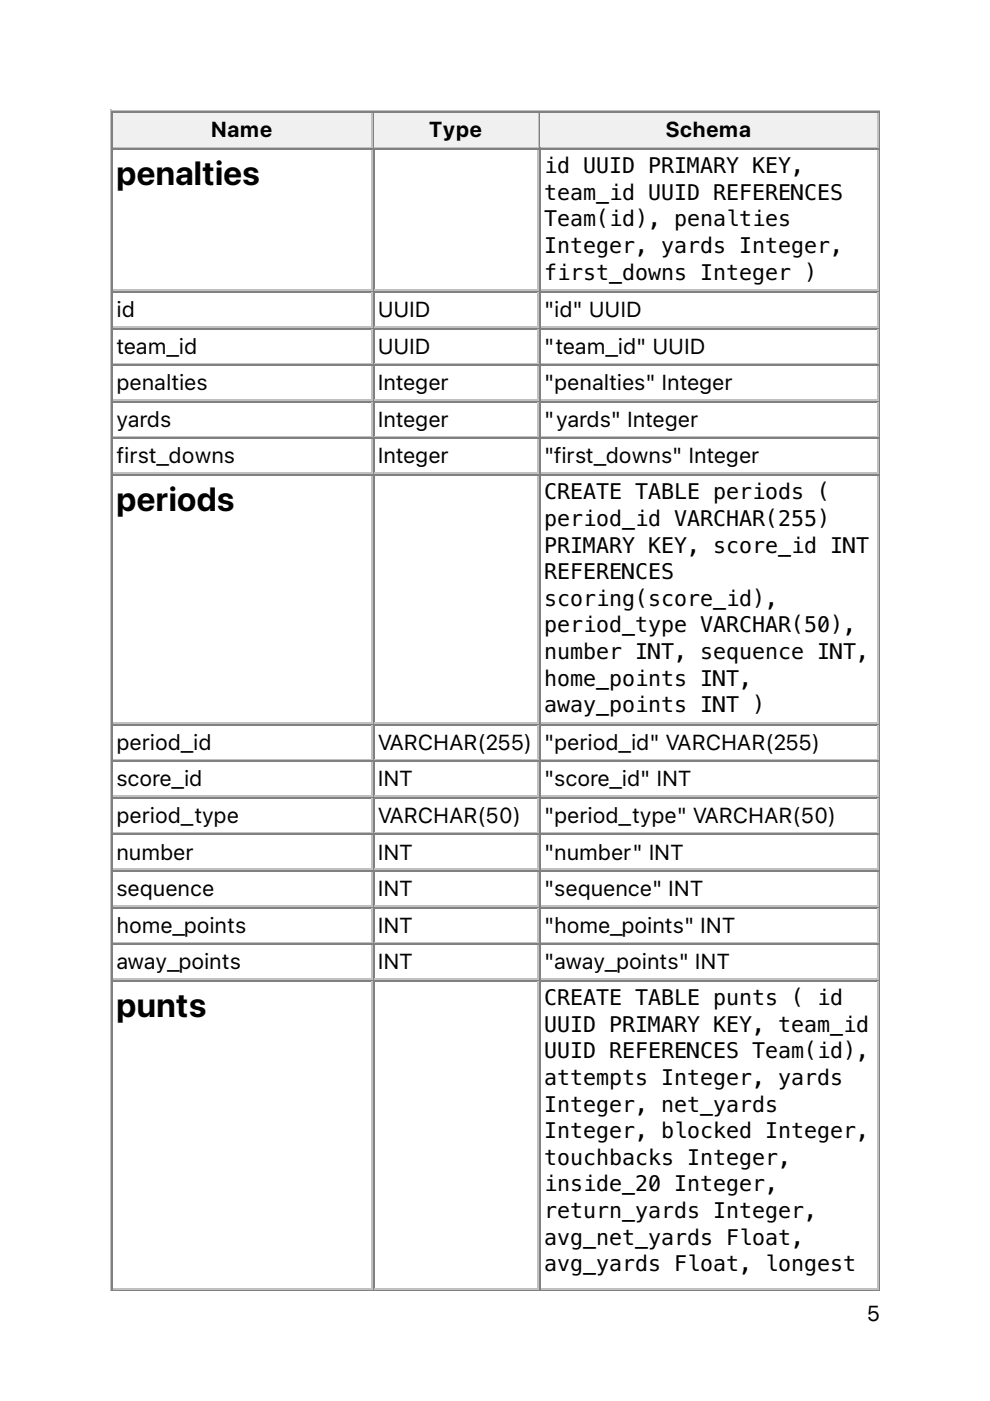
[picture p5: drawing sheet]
<svg xmlns="http://www.w3.org/2000/svg" width="210mm" height="297mm" viewBox="0 0 210 297" stroke-linecap="round" stroke-linejoin="round" font-family="sans-serif">
<defs><g id="words">
<g font-size="7.1">
<text x="24.7" y="39.3">penalties</text>
<text x="24.7" y="108.4">periods</text>
<text x="24.7" y="215.7">punts</text>
</g>
<g font-size="4.6">
<text x="44.8" y="29.1">Name</text>
<text x="91" y="29.1">Type</text>
<text x="141.2" y="29.1">Schema</text>
<text x="115.4" y="36.7">id UUID PRIMARY KEY,</text>
<text x="115.4" y="42.4">team_id UUID REFERENCES</text>
<text x="115.4" y="48">Team(id), penalties</text>
<text x="115.4" y="53.6">Integer, yards Integer,</text>
<text x="115.4" y="59.3">first_downs Integer )</text>
<text x="24.7" y="67.2">id</text>
<text x="80.1" y="67.2">UUID</text>
<text x="115.4" y="67.2">&quot;id&quot; UUID</text>
<text x="24.7" y="75">team_id</text>
<text x="80.1" y="75">UUID</text>
<text x="115.4" y="75">&quot;team_id&quot; UUID</text>
<text x="24.7" y="82.7">penalties</text>
<text x="80.1" y="82.7">Integer</text>
<text x="115.4" y="82.7">&quot;penalties&quot; Integer</text>
<text x="24.7" y="90.5">yards</text>
<text x="80.1" y="90.5">Integer</text>
<text x="115.4" y="90.5">&quot;yards&quot; Integer</text>
<text x="24.7" y="98.3">first_downs</text>
<text x="80.1" y="98.3">Integer</text>
<text x="115.4" y="98.3">&quot;first_downs&quot; Integer</text>
<text x="115.4" y="105.9">CREATE TABLE periods (</text>
<text x="115.4" y="111.5">period_id VARCHAR(255)</text>
<text x="115.4" y="117.1">PRIMARY KEY, score_id INT</text>
<text x="115.4" y="122.8">REFERENCES</text>
<text x="115.4" y="128.4">scoring(score_id),</text>
<text x="115.4" y="134.1">period_type VARCHAR(50),</text>
<text x="115.4" y="139.7">number INT, sequence INT,</text>
<text x="115.4" y="145.4">home_points INT,</text>
<text x="115.4" y="151">away_points INT )</text>
<text x="24.7" y="158.9">period_id</text>
<text x="80.1" y="158.9">VARCHAR(255)</text>
<text x="115.4" y="158.9">&quot;period_id&quot; VARCHAR(255)</text>
<text x="24.7" y="166.7">score_id</text>
<text x="80.1" y="166.7">INT</text>
<text x="115.4" y="166.7">&quot;score_id&quot; INT</text>
<text x="24.7" y="174.5">period_type</text>
<text x="80.1" y="174.5">VARCHAR(50)</text>
<text x="115.4" y="174.5">&quot;period_type&quot; VARCHAR(50)</text>
<text x="24.7" y="182.2">number</text>
<text x="80.1" y="182.2">INT</text>
<text x="115.4" y="182.2">&quot;number&quot; INT</text>
<text x="24.7" y="190">sequence</text>
<text x="80.1" y="190">INT</text>
<text x="115.4" y="190">&quot;sequence&quot; INT</text>
<text x="24.7" y="197.8">home_points</text>
<text x="80.1" y="197.8">INT</text>
<text x="115.4" y="197.8">&quot;home_points&quot; INT</text>
<text x="24.7" y="205.5">away_points</text>
<text x="80.1" y="205.5">INT</text>
<text x="115.4" y="205.5">&quot;away_points&quot; INT</text>
<text x="115.4" y="213.1">CREATE TABLE punts ( id</text>
<text x="115.4" y="218.7">UUID PRIMARY KEY, team_id</text>
<text x="115.4" y="224.4">UUID REFERENCES Team(id),</text>
<text x="115.4" y="230">attempts Integer, yards</text>
<text x="115.4" y="235.7">Integer, net_yards</text>
<text x="115.4" y="241.3">Integer, blocked Integer,</text>
<text x="115.4" y="247">touchbacks Integer,</text>
<text x="115.4" y="252.6">inside_20 Integer,</text>
<text x="115.4" y="258.3">return_yards Integer,</text>
<text x="115.4" y="263.9">avg_net_yards Float,</text>
<text x="115.4" y="269.5">avg_yards Float, longest</text>
<text x="183.8" y="280.1">5</text>
</g>
</g></defs>
<path d="M23.5 23.3v250.5M23.6 23.5h163M24 31.2h55M78.8 24v7" fill="none" stroke="#c0c0c0" stroke-width=".35"/>
<path d="M23.8 23.6v7.8M24 23.8h55M186.4 23.6v249.8M23.6 273.6h163" fill="none" stroke="#808080" stroke-width=".35"/>
<g fill="#f0f0f0">
<path d="M24 24h54.7v7h-54.7z"/>
<path d="M44.4 24.7h13.8v5.6h-13.8z"/>
</g>
<path d="M79.2 23.6v7.8M79.4 23.8h34.9" fill="none" stroke="#808080" stroke-width=".35"/>
<path d="M79.4 31.2h34.9M114.1 24v7" fill="none" stroke="#c0c0c0" stroke-width=".35"/>
<g fill="#f0f0f0">
<path d="M79.4 24h34.5v7h-34.5z"/>
<path d="M90.7 24.7h12v5.6h-12z"/>
</g>
<path d="M114.5 23.6v7.8M114.7 23.8h71.6" fill="none" stroke="#808080" stroke-width=".35"/>
<path d="M114.7 31.2h71.6M186.1 24v7" fill="none" stroke="#c0c0c0" stroke-width=".35"/>
<g fill="#f0f0f0">
<path d="M114.7 24h71.2v7h-71.2z"/>
<path d="M141.1 24.7h18.4v5.6h-18.4z"/>
</g>
<g fill="none" stroke="#808080" stroke-width=".35">
<path d="M23.8 31.4v242M24 31.6h55M79.2 31.4v242M79.4 31.6h34.9M114.5 31.4v242M114.7 31.6h71.6M24 61.9h55M24 69.7h55M24 77.4h55M79.4 61.9h34.9M79.4 69.7h34.9M79.4 77.4h34.9"/>
<path d="M114.7 61.9h71.6M114.7 69.7h71.6M114.7 77.4h71.6M24 85.2h55M24 93h55M79.4 85.2h34.9M79.4 93h34.9M114.7 85.2h71.6M114.7 93h71.6M24 100.7h55M79.4 100.7h34.9M114.7 100.7h71.6"/>
<path d="M24 153.6h55M79.4 153.6h34.9M114.7 153.6h71.6M24 161.4h55M24 169.2h55M24 176.9h55M79.4 161.4h34.9M79.4 169.2h34.9M79.4 176.9h34.9M114.7 161.4h71.6M114.7 169.2h71.6M114.7 176.9h71.6"/>
<path d="M24 184.7h55M24 192.4h55M79.4 184.7h34.9M79.4 192.4h34.9M114.7 184.7h71.6M114.7 192.4h71.6M24 200.2h55M24 208h55M79.4 200.2h34.9M79.4 208h34.9M114.7 200.2h71.6M114.7 208h71.6"/>
</g>
<g fill="none" stroke="#c0c0c0" stroke-width=".35">
<path d="M78.8 31.7v29.7M114.1 31.7v29.7M186.1 31.7v29.7M24 61.6h55M24 69.3h55M24 77.1h55M78.8 62.1v7M78.8 69.8v7.1M78.8 77.6v7.1M79.4 61.6h34.9M79.4 69.3h34.9M79.4 77.1h34.9"/>
<path d="M114.1 62.1v7M114.1 69.8v7.1M114.1 77.6v7.1M114.7 61.6h71.6M114.7 69.3h71.6M114.7 77.1h71.6M186.1 62.1v7M186.1 69.8v7.1M186.1 77.6v7.1M24 84.8h55M24 92.6h55M78.8 85.4v7"/>
<path d="M78.8 93.1v7.1M79.4 84.8h34.9M79.4 92.6h34.9M114.1 85.4v7M114.1 93.1v7.1M114.7 84.8h71.6M114.7 92.6h71.6M186.1 85.4v7M186.1 93.1v7.1M24 100.4h55M78.8 100.9v52.2M79.4 100.4h34.9"/>
<path d="M114.1 100.9v52.2M114.7 100.4h71.6M186.1 100.9v52.2M24 153.3h55M78.8 153.8v7.1M79.4 153.3h34.9M114.1 153.8v7.1M114.7 153.3h71.6M186.1 153.8v7.1M24 161h55M24 168.8h55M24 176.6h55"/>
<path d="M78.8 161.6v7M78.8 169.3v7.1M78.8 177.1v7M79.4 161h34.9M79.4 168.8h34.9M79.4 176.6h34.9M114.1 161.6v7M114.1 169.3v7.1M114.1 177.1v7M114.7 161h71.6M114.7 168.8h71.6M114.7 176.6h71.6"/>
<path d="M186.1 161.6v7M186.1 169.3v7.1M186.1 177.1v7M24 184.3h55M24 192.1h55M24 199.8h55M78.8 184.9v7M78.8 192.6v7.1M79.4 184.3h34.9M79.4 192.1h34.9M79.4 199.8h34.9M114.1 184.9v7"/>
<path d="M114.1 192.6v7.1M114.7 184.3h71.6M114.7 192.1h71.6M114.7 199.8h71.6M186.1 184.9v7M186.1 192.6v7.1M24 207.6h55M78.8 200.4v7M78.8 208.1v64.9M79.4 207.6h34.9M114.1 200.4v7M114.1 208.1v64.9"/>
<path d="M114.7 207.6h71.6M186.1 200.4v7M186.1 208.1v64.9M24 273.2h55M79.4 273.2h34.9M114.7 273.2h71.6"/>
</g>
<use href="#words"/>
</svg>
